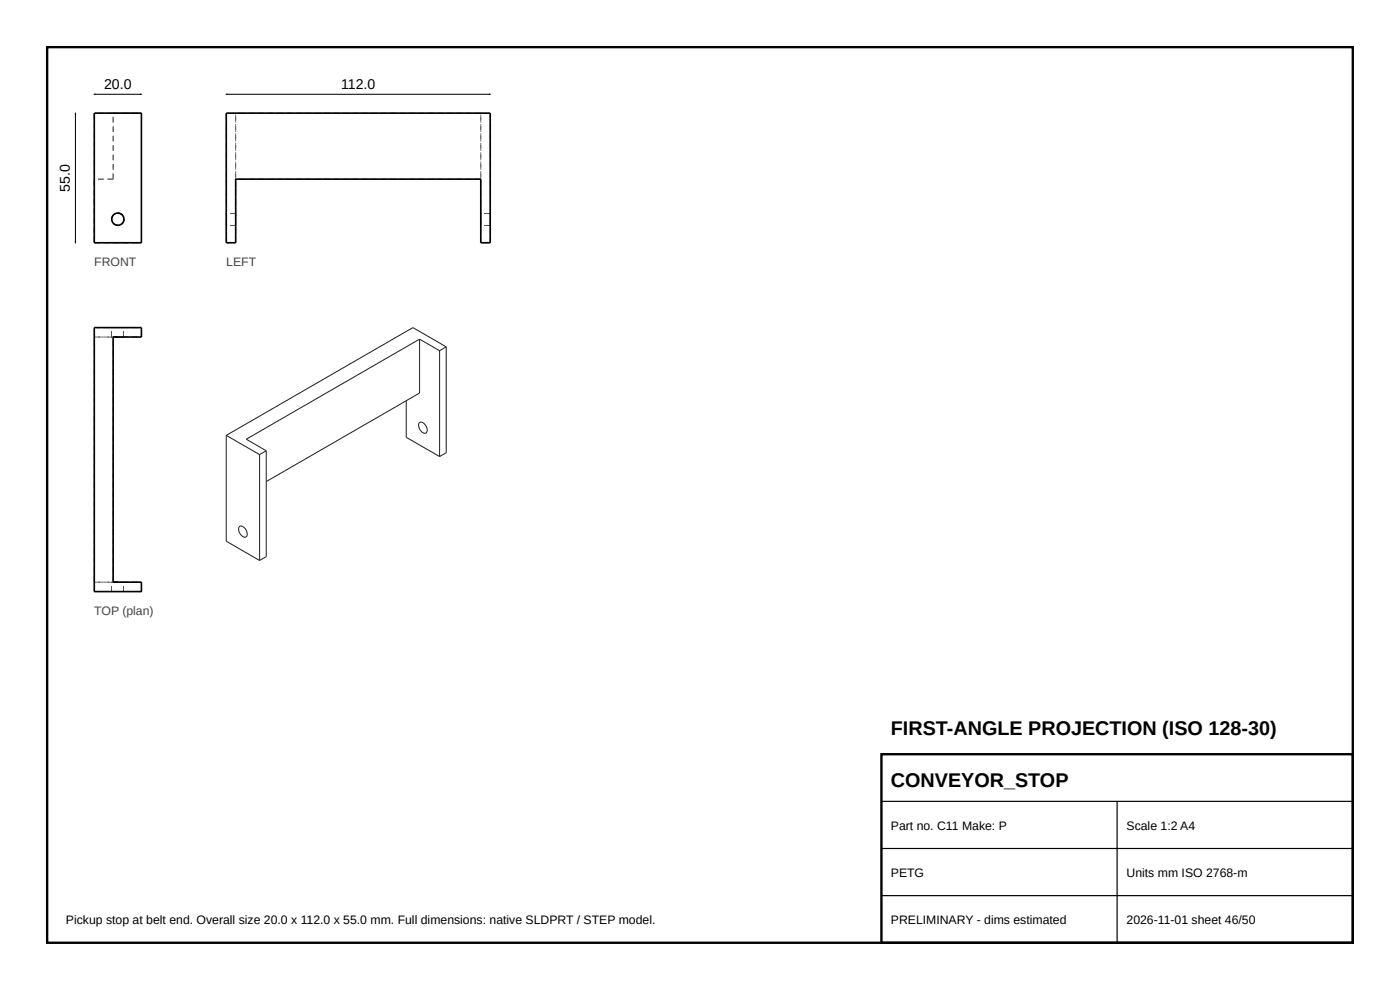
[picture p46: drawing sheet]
<svg xmlns="http://www.w3.org/2000/svg" width="297mm" height="210mm" viewBox="0 0 297 210" stroke-linecap="round" stroke-linejoin="round" font-family="sans-serif">
<defs><g id="words">
<g font-size="4.2">
<text x="189" y="156">FIRST-ANGLE PROJECTION (ISO 128-30)</text>
<text x="189" y="167">CONVEYOR_STOP</text>
</g>
<g font-size="3">
<text x="22.1" y="18.8">20.0</text>
<text x="72.4" y="18.8">112.0</text>
<text x="14.8" y="40.7" transform="rotate(-90 14.8 40.7)">55.0</text>
</g>
<g font-size="2.6" fill="#444">
<text x="20" y="56.5">FRONT</text>
<text x="48" y="56.5">LEFT</text>
<text x="20" y="130.5">TOP (plan)</text>
</g>
<g font-size="2.6">
<text x="189" y="176">Part no. C11 Make: P</text>
<text x="239" y="176">Scale 1:2 A4</text>
<text x="189" y="186">PETG</text>
<text x="239" y="186">Units mm ISO 2768-m</text>
<text x="14" y="196">Pickup stop at belt end. Overall size 20.0 x 112.0 x 55.0 mm. Full dimensions: native SLDPRT / STEP model.</text>
<text x="189" y="196">PRELIMINARY - dims estimated</text>
<text x="239" y="196">2026-11-01 sheet 46/50</text>
</g>
</g></defs>
<path d="M10 10h277v190h-277zM187 160h100v40h-100z" fill="none" stroke="#000" stroke-width=".5"/>
<path d="M187 170h100M187 180h100M237 170v30M187 190h100" fill="none" stroke="#000" stroke-width=".25"/>
<g fill="#555">
<path d="M19.9 50.3h.2v1.2h-.2zM19.9 48.3h.2v1.2h-.2zM19.9 46.3h.2v1.2h-.2zM19.9 44.3h.2v1.2h-.2zM19.9 42.3h.2v1.2h-.2zM19.9 40.3h.2v1.2h-.2zM19.9 38.3h.2v1.2h-.2z"/>
<path d="M19.9 50.3h.2v1.2h-.2zM19.9 48.3h.2v1.2h-.2zM19.9 46.3h.2v1.2h-.2zM19.9 44.3h.2v1.2h-.2zM19.9 42.3h.2v1.2h-.2zM19.9 40.3h.2v1.2h-.2zM19.9 38.3h.2v1.2h-.2z"/>
<path d="M19.9 24h.2v1.2h-.2zM19.9 26h.2v1.2h-.2zM19.9 28h.2v1.2h-.2zM19.9 30h.2v1.2h-.2zM19.9 32h.2v1.2h-.2zM19.9 34h.2v1.2h-.2zM19.9 36h.2v1.2h-.2zM19.9 38h.2v1.2h-.2zM19.9 40h.2v1.2h-.2zM19.9 42h.2v1.2h-.2zM19.9 44h.2v1.2h-.2zM19.9 46h.2v1.2h-.2zM19.9 48h.2v1.2h-.2zM19.9 50h.2v1.2h-.2z"/>
<path d="M20 51.4h1.2v.2h-1.2zM22 51.4h1.2v.2h-1.2zM24 51.4h1.2v.2h-1.2zM26 51.4h1.2v.2h-1.2zM28 51.4h1.2v.2h-1.2z"/>
<path d="M29.9 50.3h.2v1.2h-.2zM29.9 48.3h.2v1.2h-.2zM29.9 46.3h.2v1.2h-.2zM29.9 44.3h.2v1.2h-.2zM29.9 42.3h.2v1.2h-.2zM29.9 40.3h.2v1.2h-.2zM29.9 38.3h.2v1.2h-.2zM29.9 36.3h.2v1.2h-.2zM29.9 34.3h.2v1.2h-.2zM29.9 32.3h.2v1.2h-.2zM29.9 30.3h.2v1.2h-.2zM29.9 28.3h.2v1.2h-.2zM29.9 26.3h.2v1.2h-.2zM29.9 24.3h.2v1.2h-.2z"/>
<path d="M24 23.9h1.2v.2h-1.2zM26 23.9h1.2v.2h-1.2zM28 23.9h1.2v.2h-1.2z"/>
<path d="M23.9 36.8h.2v1.2h-.2zM23.9 34.8h.2v1.2h-.2zM23.9 32.8h.2v1.2h-.2zM23.9 30.8h.2v1.2h-.2zM23.9 28.8h.2v1.2h-.2zM23.9 26.8h.2v1.2h-.2zM23.9 24.8h.2v1.2h-.2z"/>
<path d="M22.8 37.9h1.2v.2h-1.2zM20.8 37.9h1.2v.2h-1.2z"/>
<path d="M25 45.1l.6 .2 .5 .4-.1 .1-.4-.5h-.6zM26.2 46.5h.2l-.1 .5-.4 .6-.1-.2 .4-.4zM23.9 47.4l.2-.1 .3 .4h.7v.2l-.7-.2zM24.1 45.5l.1 .1-.4 .4v.6h-.2l.1-.6zM24.8 45.1h.2v.2h-.1z"/>
<path d="M22.8 37.9h1.2v.2h-1.2zM20.8 37.9h1.2v.2h-1.2z"/>
<path d="M29.9 50.3h.2v1.2h-.2zM29.9 48.3h.2v1.2h-.2zM29.9 46.3h.2v1.2h-.2zM29.9 44.3h.2v1.2h-.2zM29.9 42.3h.2v1.2h-.2zM29.9 40.3h.2v1.2h-.2zM29.9 38.3h.2v1.2h-.2zM29.9 36.3h.2v1.2h-.2zM29.9 34.3h.2v1.2h-.2zM29.9 32.3h.2v1.2h-.2zM29.9 30.3h.2v1.2h-.2zM29.9 28.3h.2v1.2h-.2zM29.9 26.3h.2v1.2h-.2zM29.9 24.3h.2v1.2h-.2z"/>
<path d="M24 23.9h1.2v.2h-1.2zM26 23.9h1.2v.2h-1.2zM28 23.9h1.2v.2h-1.2z"/>
<path d="M20 51.4h1.2v.2h-1.2zM22 51.4h1.2v.2h-1.2zM24 51.4h1.2v.2h-1.2zM26 51.4h1.2v.2h-1.2zM28 51.4h1.2v.2h-1.2z"/>
<path d="M23.9 36.8h.2v1.2h-.2zM23.9 34.8h.2v1.2h-.2zM23.9 32.8h.2v1.2h-.2zM23.9 30.8h.2v1.2h-.2zM23.9 28.8h.2v1.2h-.2zM23.9 26.8h.2v1.2h-.2zM23.9 24.8h.2v1.2h-.2z"/>
<path d="M25 45.1l.6 .2 .5 .4-.1 .1-.4-.5h-.6zM26.2 46.5h.2l-.1 .5-.4 .6-.1-.2 .4-.4zM23.9 47.4l.2-.1 .3 .4h.7v.2l-.7-.2zM24.1 45.5l.1 .1-.4 .4v.6h-.2l.1-.6zM24.8 45.1h.2v.2h-.1z"/>
<path d="M20 51.4h1.2v.2h-1.2zM22 51.4h1.2v.2h-1.2zM24 51.4h1.2v.2h-1.2zM26 51.4h1.2v.2h-1.2zM28 51.4h1.2v.2h-1.2z"/>
<path d="M28.8 23.9h1.2v.2h-1.2zM26.8 23.9h1.2v.2h-1.2zM24.8 23.9h1.2v.2h-1.2zM22.8 23.9h1.2v.2h-1.2zM20.8 23.9h1.2v.2h-1.2z"/>
<path d="M29.9 50.3h.2v1.2h-.2zM29.9 48.3h.2v1.2h-.2zM29.9 46.3h.2v1.2h-.2zM29.9 44.3h.2v1.2h-.2zM29.9 42.3h.2v1.2h-.2zM29.9 40.3h.2v1.2h-.2zM29.9 38.3h.2v1.2h-.2zM29.9 36.3h.2v1.2h-.2zM29.9 34.3h.2v1.2h-.2zM29.9 32.3h.2v1.2h-.2zM29.9 30.3h.2v1.2h-.2zM29.9 28.3h.2v1.2h-.2zM29.9 26.3h.2v1.2h-.2zM29.9 24.3h.2v1.2h-.2z"/>
<path d="M25 45.1l.6 .2 .5 .4-.1 .1-.4-.5h-.6zM26.2 46.5h.2l-.1 .5-.4 .6-.1-.2 .4-.4zM23.9 47.4l.2-.1 .3 .4h.7v.2l-.7-.2zM24.1 45.5l.1 .1-.4 .4v.6h-.2l.1-.6zM24.8 45.1h.2v.2h-.1z"/>
</g>
<g fill="none" stroke="#000" stroke-width=".35">
<path d="M20 24h10v27.5h-10z"/>
<circle cx="25" cy="46.5" r="1.3"/>
</g>
<g fill="#555">
<path d="M19.9 124.3h.2v1.2h-.2z"/>
<path d="M19.9 70.3h.2v1.2h-.2z"/>
<path d="M25 125.4h1.2v.2h-1.2z"/>
<path d="M23.7 125.4h1.2v.2h-1.2z"/>
<path d="M29.9 124.3h.2v1.2h-.2z"/>
<path d="M25 123.4h1.2v.2h-1.2z"/>
<path d="M23.7 123.4h.3v.2h-.3z"/>
<path d="M25 71.4h1.2v.2h-1.2z"/>
<path d="M23.7 71.4h.3v.2h-.3z"/>
<path d="M29.9 70.3h.2v1.2h-.2z"/>
<path d="M25 69.4h1.2v.2h-1.2z"/>
<path d="M23.7 69.4h1.2v.2h-1.2z"/>
<path d="M26.2 124.3h.2v1.2h-.2z"/>
<path d="M23.6 124.3h.2v1.2h-.2z"/>
<path d="M26.2 70.3h.2v1.2h-.2z"/>
<path d="M23.6 70.3h.2v1.2h-.2z"/>
<path d="M19.9 122.3h.2v1.2h-.2zM19.9 120.3h.2v1.2h-.2zM19.9 118.3h.2v1.2h-.2zM19.9 116.3h.2v1.2h-.2zM19.9 114.3h.2v1.2h-.2zM19.9 112.3h.2v1.2h-.2zM19.9 110.3h.2v1.2h-.2zM19.9 108.3h.2v1.2h-.2zM19.9 106.3h.2v1.2h-.2zM19.9 104.3h.2v1.2h-.2zM19.9 102.3h.2v1.2h-.2zM19.9 100.3h.2v1.2h-.2zM19.9 98.3h.2v1.2h-.2zM19.9 96.3h.2v1.2h-.2zM19.9 94.3h.2v1.2h-.2zM19.9 92.3h.2v1.2h-.2zM19.9 90.3h.2v1.2h-.2zM19.9 88.3h.2v1.2h-.2zM19.9 86.3h.2v1.2h-.2zM19.9 84.3h.2v1.2h-.2zM19.9 82.3h.2v1.2h-.2zM19.9 80.3h.2v1.2h-.2zM19.9 78.3h.2v1.2h-.2zM19.9 76.3h.2v1.2h-.2zM19.9 74.3h.2v1.2h-.2zM19.9 72.3h.2v1.2h-.2z"/>
<path d="M20 125.4h1.2v.2h-1.2zM22 125.4h1.2v.2h-1.2zM24 125.4h1.2v.2h-1.2zM26 125.4h1.2v.2h-1.2zM28 125.4h1.2v.2h-1.2z"/>
<path d="M25.1 125.4h1.2v.2h-1.2zM23.7 125.4h.6v.2h-.6z"/>
<path d="M20 123.4h1.2v.2h-1.2zM22 123.4h1.2v.2h-1.2zM24 123.4h1.2v.2h-1.2zM26 123.4h1.2v.2h-1.2zM28 123.4h1.2v.2h-1.2z"/>
<path d="M22.8 123.4h1.2v.2h-1.2zM20.8 123.4h1.2v.2h-1.2z"/>
<path d="M25.1 123.4h1.2v.2h-1.2zM23.7 123.4h.6v.2h-.6z"/>
<path d="M22.8 71.4h1.2v.2h-1.2zM20.8 71.4h1.2v.2h-1.2z"/>
<path d="M23.9 122.3h.2v1.2h-.2zM23.9 120.3h.2v1.2h-.2zM23.9 118.3h.2v1.2h-.2zM23.9 116.3h.2v1.2h-.2zM23.9 114.3h.2v1.2h-.2zM23.9 112.3h.2v1.2h-.2zM23.9 110.3h.2v1.2h-.2zM23.9 108.3h.2v1.2h-.2zM23.9 106.3h.2v1.2h-.2zM23.9 104.3h.2v1.2h-.2zM23.9 102.3h.2v1.2h-.2zM23.9 100.3h.2v1.2h-.2zM23.9 98.3h.2v1.2h-.2zM23.9 96.3h.2v1.2h-.2zM23.9 94.3h.2v1.2h-.2zM23.9 92.3h.2v1.2h-.2zM23.9 90.3h.2v1.2h-.2zM23.9 88.3h.2v1.2h-.2zM23.9 86.3h.2v1.2h-.2zM23.9 84.3h.2v1.2h-.2zM23.9 82.3h.2v1.2h-.2zM23.9 80.3h.2v1.2h-.2zM23.9 78.3h.2v1.2h-.2zM23.9 76.3h.2v1.2h-.2zM23.9 74.3h.2v1.2h-.2zM23.9 72.3h.2v1.2h-.2z"/>
<path d="M20 71.4h1.2v.2h-1.2zM22 71.4h1.2v.2h-1.2zM24 71.4h1.2v.2h-1.2zM26 71.4h1.2v.2h-1.2zM28 71.4h1.2v.2h-1.2z"/>
<path d="M25.1 71.4h1.2v.2h-1.2zM23.7 71.4h.6v.2h-.6z"/>
<path d="M20 69.4h1.2v.2h-1.2zM22 69.4h1.2v.2h-1.2zM24 69.4h1.2v.2h-1.2zM26 69.4h1.2v.2h-1.2zM28 69.4h1.2v.2h-1.2z"/>
<path d="M25.1 69.4h1.2v.2h-1.2zM23.7 69.4h.6v.2h-.6z"/>
</g>
<path d="M24 71.5h1M24 71.5h6v-2h-10v56h10v-2h-6M24 71.5v52M24 123.5h1" fill="none" stroke="#000" stroke-width=".35"/>
<g fill="#555">
<path d="M102.8 51.4h1.2v.2h-1.2z"/>
<path d="M48.8 51.4h1.2v.2h-1.2z"/>
<path d="M102.8 23.9h1.2v.2h-1.2z"/>
<path d="M48.8 23.9h1.2v.2h-1.2z"/>
<path d="M102.8 45.1h1.2v.2h-1.2z"/>
<path d="M48.8 45.1h1.2v.2h-1.2z"/>
<path d="M102.8 47.7h1.2v.2h-1.2z"/>
<path d="M48.8 47.7h1.2v.2h-1.2z"/>
<path d="M103.9 50.3h.2v1.2h-.2zM103.9 48.3h.2v1.2h-.2zM103.9 46.3h.2v1.2h-.2zM103.9 44.3h.2v1.2h-.2zM103.9 42.3h.2v1.2h-.2zM103.9 40.3h.2v1.2h-.2zM103.9 38.3h.2v1.2h-.2zM103.9 36.3h.2v1.2h-.2zM103.9 34.3h.2v1.2h-.2zM103.9 32.3h.2v1.2h-.2zM103.9 30.3h.2v1.2h-.2zM103.9 28.3h.2v1.2h-.2zM103.9 26.3h.2v1.2h-.2zM103.9 24.3h.2v1.2h-.2z"/>
<path d="M103.9 45.2h.2v1.2h-.2zM103.9 47.2h.2v.6h-.2z"/>
<path d="M103.9 46.6h.2v1.2h-.2zM103.9 45.2h.2v.6h-.2z"/>
<path d="M101.9 50.3h.2v1.2h-.2zM101.9 48.3h.2v1.2h-.2zM101.9 46.3h.2v1.2h-.2zM101.9 44.3h.2v1.2h-.2zM101.9 42.3h.2v1.2h-.2zM101.9 40.3h.2v1.2h-.2zM101.9 38.3h.2v1.2h-.2zM101.9 36.3h.2v1.2h-.2zM101.9 34.3h.2v1.2h-.2zM101.9 32.3h.2v1.2h-.2zM101.9 30.3h.2v1.2h-.2zM101.9 28.3h.2v1.2h-.2zM101.9 26.3h.2v1.2h-.2zM101.9 24.3h.2v1.2h-.2z"/>
<path d="M101.9 36.8h.2v1.2h-.2zM101.9 34.8h.2v1.2h-.2zM101.9 32.8h.2v1.2h-.2zM101.9 30.8h.2v1.2h-.2zM101.9 28.8h.2v1.2h-.2zM101.9 26.8h.2v1.2h-.2zM101.9 24.8h.2v1.2h-.2z"/>
<path d="M101.9 45.2h.2v1.2h-.2zM101.9 47.2h.2v.6h-.2z"/>
<path d="M101.9 46.6h.2v1.2h-.2zM101.9 45.2h.2v.6h-.2z"/>
<path d="M100.8 37.9h1.2v.2h-1.2zM98.8 37.9h1.2v.2h-1.2zM96.8 37.9h1.2v.2h-1.2zM94.8 37.9h1.2v.2h-1.2zM92.8 37.9h1.2v.2h-1.2zM90.8 37.9h1.2v.2h-1.2zM88.8 37.9h1.2v.2h-1.2zM86.8 37.9h1.2v.2h-1.2zM84.8 37.9h1.2v.2h-1.2zM82.8 37.9h1.2v.2h-1.2zM80.8 37.9h1.2v.2h-1.2zM78.8 37.9h1.2v.2h-1.2zM76.8 37.9h1.2v.2h-1.2zM74.8 37.9h1.2v.2h-1.2zM72.8 37.9h1.2v.2h-1.2zM70.8 37.9h1.2v.2h-1.2zM68.8 37.9h1.2v.2h-1.2zM66.8 37.9h1.2v.2h-1.2zM64.8 37.9h1.2v.2h-1.2zM62.8 37.9h1.2v.2h-1.2zM60.8 37.9h1.2v.2h-1.2zM58.8 37.9h1.2v.2h-1.2zM56.8 37.9h1.2v.2h-1.2zM54.8 37.9h1.2v.2h-1.2zM52.8 37.9h1.2v.2h-1.2zM50.8 37.9h1.2v.2h-1.2z"/>
<path d="M49.9 50.3h.2v1.2h-.2zM49.9 48.3h.2v1.2h-.2zM49.9 46.3h.2v1.2h-.2zM49.9 44.3h.2v1.2h-.2zM49.9 42.3h.2v1.2h-.2zM49.9 40.3h.2v1.2h-.2zM49.9 38.3h.2v1.2h-.2zM49.9 36.3h.2v1.2h-.2zM49.9 34.3h.2v1.2h-.2zM49.9 32.3h.2v1.2h-.2zM49.9 30.3h.2v1.2h-.2zM49.9 28.3h.2v1.2h-.2zM49.9 26.3h.2v1.2h-.2zM49.9 24.3h.2v1.2h-.2z"/>
<path d="M49.9 36.8h.2v1.2h-.2zM49.9 34.8h.2v1.2h-.2zM49.9 32.8h.2v1.2h-.2zM49.9 30.8h.2v1.2h-.2zM49.9 28.8h.2v1.2h-.2zM49.9 26.8h.2v1.2h-.2zM49.9 24.8h.2v1.2h-.2z"/>
<path d="M49.9 45.2h.2v1.2h-.2zM49.9 47.2h.2v.6h-.2z"/>
<path d="M49.9 46.6h.2v1.2h-.2zM49.9 45.2h.2v.6h-.2z"/>
<path d="M47.9 50.3h.2v1.2h-.2zM47.9 48.3h.2v1.2h-.2zM47.9 46.3h.2v1.2h-.2zM47.9 44.3h.2v1.2h-.2zM47.9 42.3h.2v1.2h-.2zM47.9 40.3h.2v1.2h-.2zM47.9 38.3h.2v1.2h-.2zM47.9 36.3h.2v1.2h-.2zM47.9 34.3h.2v1.2h-.2zM47.9 32.3h.2v1.2h-.2zM47.9 30.3h.2v1.2h-.2zM47.9 28.3h.2v1.2h-.2zM47.9 26.3h.2v1.2h-.2zM47.9 24.3h.2v1.2h-.2z"/>
<path d="M47.9 45.2h.2v1.2h-.2zM47.9 47.2h.2v.6h-.2z"/>
<path d="M47.9 46.6h.2v1.2h-.2zM47.9 45.2h.2v.6h-.2z"/>
<path d="M100.8 23.9h1.2v.2h-1.2zM98.8 23.9h1.2v.2h-1.2zM96.8 23.9h1.2v.2h-1.2zM94.8 23.9h1.2v.2h-1.2zM92.8 23.9h1.2v.2h-1.2zM90.8 23.9h1.2v.2h-1.2zM88.8 23.9h1.2v.2h-1.2zM86.8 23.9h1.2v.2h-1.2zM84.8 23.9h1.2v.2h-1.2zM82.8 23.9h1.2v.2h-1.2zM80.8 23.9h1.2v.2h-1.2zM78.8 23.9h1.2v.2h-1.2zM76.8 23.9h1.2v.2h-1.2zM74.8 23.9h1.2v.2h-1.2zM72.8 23.9h1.2v.2h-1.2zM70.8 23.9h1.2v.2h-1.2zM68.8 23.9h1.2v.2h-1.2zM66.8 23.9h1.2v.2h-1.2zM64.8 23.9h1.2v.2h-1.2zM62.8 23.9h1.2v.2h-1.2zM60.8 23.9h1.2v.2h-1.2zM58.8 23.9h1.2v.2h-1.2zM56.8 23.9h1.2v.2h-1.2zM54.8 23.9h1.2v.2h-1.2zM52.8 23.9h1.2v.2h-1.2zM50.8 23.9h1.2v.2h-1.2z"/>
</g>
<path d="M48 24h56v27.5h-2v-13.5h-52v13.5h-2z" fill="none" stroke="#000" stroke-width=".35"/>
<g fill="none" stroke="#222" stroke-width=".22">
<path d="M89 71.9l-36.8 21.3 4.3 2.4M89 71.9v11.5l-32.5 18.8M89 71.9l4.3 2.5M93.3 74.4v22.5M94.7 73.6l-7.1-4.1-39.6 22.9M94.7 73.6v22.4l-1.4 .9M94.7 73.6l-1.4 .8M48 92.4v22.4l7.1 4.1M48 92.4l7.1 4M55.1 96.4v22.5M56.5 95.6v22.5l-1.4 .8M56.5 95.6l-1.4 .8"/>
<path d="M86.2 85v7.8l7.1 4.1M89 89.7a1.01 1.01 0 0 1 1.4 .8 .92 .92 0 0 1-.2 1.4 1.65 1.65 0 0 1-1.2-2.2zM50.8 111.7a1.01 1.01 0 0 1 1.4 .8 .92 .92 0 0 1-.2 1.5 1.65 1.65 0 0 1-1.2-2.3z"/>
</g>
<path d="M20 20h10M48 20h56M16 24v27.5" fill="none" stroke="#000" stroke-width=".21"/>
<path d="M29.7 19.8l.6 .2-.6 .2zM103.7 19.8l.6 .2-.6 .2zM16 23.7l.2 .6h-.4zM19.7 20l.6-.2v.4zM47.7 20l.6-.2v.4zM15.8 51.2h.4l-.2 .6z" fill="#000"/>
<use href="#words"/>
</svg>
